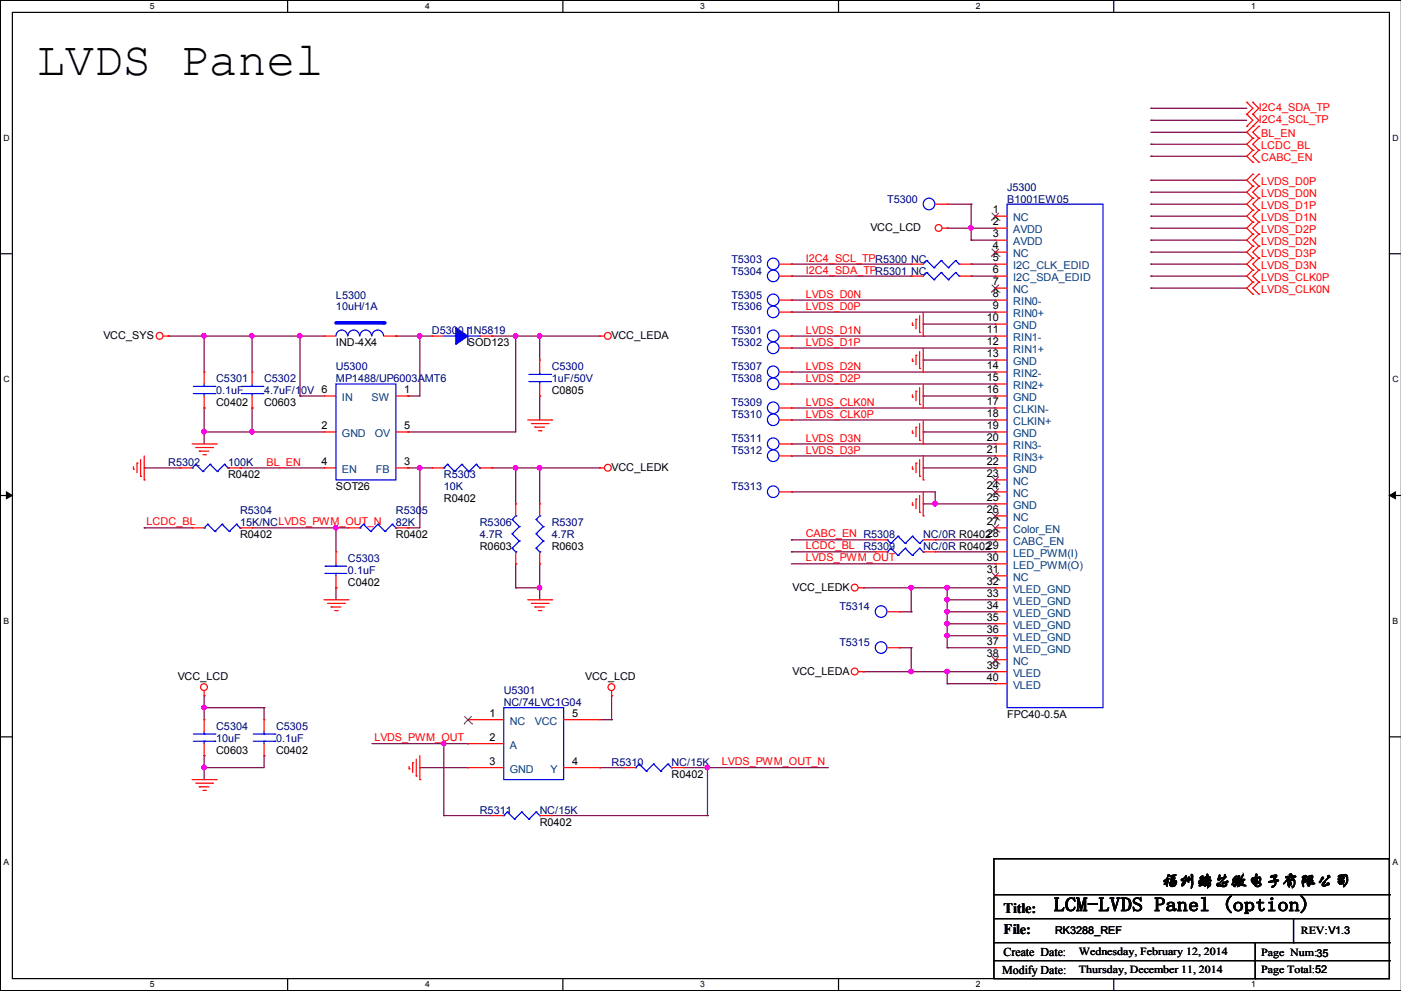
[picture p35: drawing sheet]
<svg xmlns="http://www.w3.org/2000/svg" width="297mm" height="210mm" viewBox="0 0 297 210" stroke-linecap="round" stroke-linejoin="round" font-family="sans-serif">
<defs><g id="words">
<text font-size="10.2" x="7.7" y="15.8">LVDS Panel</text>
<text font-size="4.1" x="223.4" y="193">LCM-LVDS Panel (option)</text>
<text font-size="3.6" x="246.2" y="187.7">福州瑞芯微电子有限公司</text>
<g font-size="3">
<text x="212.7" y="193.4">Title:</text>
<text x="212.7" y="198">File:</text>
</g>
<g font-size="2.5">
<text x="212.7" y="202.5">Create Date:</text>
<text x="212.4" y="206.3">Modify Date:</text>
</g>
<g font-size="2.3" fill="#f00">
<text x="266.8" y="23.6">I2C4_SDA_TP</text>
<text x="266.8" y="26.2">I2C4_SCL_TP</text>
<text x="267.3" y="29">BL_EN</text>
<text x="267.3" y="31.5">LCDC_BL</text>
<text x="267.3" y="34">CABC_EN</text>
<text x="267.3" y="39.1">LVDS_D0P</text>
<text x="267.3" y="41.7">LVDS_D0N</text>
<text x="267.3" y="46.7">LVDS_D1N</text>
<text x="267.3" y="44.2">LVDS_D1P</text>
<text x="267.3" y="51.8">LVDS_D2N</text>
<text x="267.3" y="49.3">LVDS_D2P</text>
<text x="170.8" y="55.5">I2C4_SCL_TPR5300 NC</text>
<text x="170.8" y="58">I2C4_SDA_TPR5301 NC</text>
<text x="267.3" y="56.9">LVDS_D3N</text>
<text x="267.3" y="54.4">LVDS_D3P</text>
<text x="267.3" y="59.4">LVDS_CLK0P</text>
<text x="170.8" y="65.6">LVDS_D0P</text>
<text x="170.8" y="63.1">LVDS_D0N</text>
<text x="267.3" y="62">LVDS_CLK0N</text>
<text x="170.8" y="70.7">LVDS_D1N</text>
<text x="170.8" y="73.2">LVDS_D1P</text>
<text x="170.8" y="78.3">LVDS_D2N</text>
<text x="170.8" y="80.9">LVDS_D2P</text>
<text x="170.8" y="88.5">LVDS_CLK0P</text>
<text x="170.8" y="85.9">LVDS_CLK0N</text>
<text x="170.8" y="93.6">LVDS_D3N</text>
<text x="56.5" y="98.6">BL_EN</text>
<text x="170.8" y="96.1">LVDS_D3P</text>
<text x="31.1" y="111.3">LCDC_BL</text>
<text x="170.8" y="113.9">CABC_EN R5308</text>
<text x="170.8" y="119">LVDS_PWM_OUT</text>
<text x="170.8" y="116.4">LCDC_BL</text>
<text x="79.3" y="157.1">LVDS_PWM_OUT</text>
<text x="153" y="162.1">LVDS_PWM_OUT_N</text>
</g>
<g font-size="2.3" fill="#000080">
<text x="213.5" y="40.4">J5300</text>
<text x="188.1" y="42.9">T5300</text>
<text x="213.5" y="42.9">B1001EW05</text>
<text x="155" y="55.6">T5303</text>
<text x="155" y="58.2">T5304</text>
<text x="71.2" y="63.2">L5300</text>
<text x="71.2" y="65.8">10uH/1A</text>
<text x="155" y="63.2">T5305</text>
<text x="155" y="65.8">T5306</text>
<text x="91.5" y="70.9">D5300 1N5819</text>
<text x="155" y="70.9">T5301</text>
<text x="155" y="73.4">T5302</text>
<text x="45.8" y="81">C5301</text>
<text x="45.8" y="83.6">0.1uF</text>
<text x="56" y="81">C5302</text>
<text x="56" y="83.6">4.7uF/10V 6</text>
<text x="71.2" y="78.5">U5300</text>
<text x="71.2" y="81">MP1488/UP6003AMT6</text>
<text x="116.9" y="78.5">C5300</text>
<text x="116.9" y="81">1uF/50V</text>
<text x="155" y="81">T5308</text>
<text x="155" y="78.5">T5307</text>
<text x="155" y="88.6">T5310</text>
<text x="155" y="86.1">T5309</text>
<text x="155" y="93.7">T5311</text>
<text x="35.6" y="98.8">R5302</text>
<text x="48.3" y="98.8">100K</text>
<text x="94.1" y="101.3">R5303</text>
<text x="155" y="96.3">T5312</text>
<text x="94.1" y="103.9">10K</text>
<text x="155" y="103.9">T5313</text>
<text x="50.9" y="109">R5304</text>
<text x="50.9" y="111.5">15K/NCLVDS_PWM_OUT_N</text>
<text x="83.9" y="109">R5305</text>
<text x="83.9" y="111.5">82K</text>
<text x="101.7" y="111.5">R5306</text>
<text x="116.9" y="111.5">R5307</text>
<text x="73.7" y="119.1">C5303</text>
<text x="101.7" y="114">4.7R</text>
<text x="116.9" y="114">4.7R</text>
<text x="183" y="116.6">R5309</text>
<text x="195.7" y="116.6">NC/0R R040229</text>
<text x="195.7" y="114">NC/0R R040228</text>
<text x="73.7" y="121.7">0.1uF</text>
<text x="177.9" y="129.3">T5314</text>
<text x="177.9" y="136.9">T5315</text>
<text x="106.8" y="147.1">U5301</text>
<text x="106.8" y="149.6">NC/74LVC1G04</text>
<text x="45.8" y="154.7">C5304</text>
<text x="58.5" y="154.7">C5305</text>
<text x="45.8" y="157.2">10uF</text>
<text x="58.5" y="157.2">0.1uF</text>
<text x="129.6" y="162.3">R5310</text>
<text x="142.3" y="162.3">NC/15K</text>
<text x="101.7" y="172.5">R5311</text>
<text x="114.4" y="172.5">NC/15K</text>
</g>
<g font-size="2.3">
<text x="210.4" y="45.2">1</text>
<text x="210.4" y="47.8">2</text>
<text x="184.5" y="49">VCC_LCD</text>
<text x="210.4" y="50.3">3</text>
<text x="210.4" y="52.8">4</text>
<text x="210.4" y="55.4">5</text>
<text x="210.4" y="57.9">6</text>
<text x="210.4" y="60.5">7</text>
<text x="210.4" y="63">8</text>
<text x="210.4" y="65.5">9</text>
<text x="21.9" y="71.9">VCC_SYS</text>
<text x="129.6" y="71.9">VCC_LEDA</text>
<text x="209.1" y="68.1">10</text>
<text x="209.1" y="70.6">11</text>
<text x="71.2" y="73.4">IND-4X4</text>
<text x="99.2" y="73.4">SOD123</text>
<text x="209.1" y="73.2">12</text>
<text x="209.1" y="75.7">13</text>
<text x="85.7" y="83.3">1</text>
<text x="116.9" y="83.6">C0805</text>
<text x="209.1" y="78.2">14</text>
<text x="209.1" y="80.8">15</text>
<text x="209.1" y="83.3">16</text>
<text x="45.8" y="86.1">C0402</text>
<text x="56" y="86.1">C0603</text>
<text x="209.1" y="85.9">17</text>
<text x="209.1" y="88.4">18</text>
<text x="68.2" y="90.9">2</text>
<text x="85.7" y="90.9">5</text>
<text x="209.1" y="90.9">19</text>
<text x="209.1" y="93.5">20</text>
<text x="48.3" y="101.3">R0402</text>
<text x="68.2" y="98.6">4</text>
<text x="85.7" y="98.6">3</text>
<text x="129.6" y="99.8">VCC_LEDK</text>
<text x="209.1" y="96">21</text>
<text x="209.1" y="98.6">22</text>
<text x="209.1" y="101.1">23</text>
<text x="71.2" y="103.9">SOT26</text>
<text x="94.1" y="106.4">R0402</text>
<text x="209.1" y="103.6">24</text>
<text x="209.1" y="106.2">25</text>
<text x="209.1" y="108.7">26</text>
<text x="209.1" y="111.3">27</text>
<text x="50.9" y="114">R0402</text>
<text x="83.9" y="114">R0402</text>
<text x="101.7" y="116.6">R0603</text>
<text x="116.9" y="116.6">R0603</text>
<text x="209.1" y="118.9">30</text>
<text x="73.7" y="124.2">C0402</text>
<text x="168" y="125.2">VCC_LEDK</text>
<text x="209.1" y="121.4">31</text>
<text x="209.1" y="124">32</text>
<text x="209.1" y="126.5">33</text>
<text x="209.1" y="129">34</text>
<text x="209.1" y="131.6">35</text>
<text x="209.1" y="134.1">36</text>
<text x="209.1" y="136.7">37</text>
<text x="168" y="143">VCC_LEDA</text>
<text x="209.1" y="139.2">38</text>
<text x="209.1" y="141.7">39</text>
<text x="37.7" y="144">VCC_LCD</text>
<text x="124" y="144">VCC_LCD</text>
<text x="209.1" y="144.3">40</text>
<text x="103.7" y="151.9">1</text>
<text x="121.3" y="151.9">5</text>
<text x="213.5" y="152.1">FPC40-0.5A</text>
<text x="45.8" y="159.8">C0603</text>
<text x="58.5" y="159.8">C0402</text>
<text x="103.7" y="157">2</text>
<text x="103.7" y="162.1">3</text>
<text x="121.2" y="162.1">4</text>
<text x="142.3" y="164.8">R0402</text>
<text x="114.4" y="175">R0402</text>
<text x="223.6" y="197.9">RK3288_REF</text>
<text x="275.7" y="198">REV:V1.3</text>
<text x="228.7" y="202.3">Wednesday, February 12, 2014</text>
<text x="267.3" y="202.5">Page Num:35</text>
<text x="228.7" y="206.1">Thursday, December 11, 2014</text>
<text x="267.3" y="206.1">Page Total:52</text>
</g>
<g font-size="2.3" fill="#004080">
<text x="214.7" y="46.9">NC</text>
<text x="214.7" y="49.4">AVDD</text>
<text x="214.7" y="52">AVDD</text>
<text x="214.7" y="54.5">NC</text>
<text x="214.7" y="57.1">I2C_CLK_EDID</text>
<text x="214.7" y="59.6">I2C_SDA_EDID</text>
<text x="214.7" y="62.1">NC</text>
<text x="214.7" y="64.7">RIN0-</text>
<text x="214.7" y="67.2">RIN0+</text>
<text x="214.7" y="69.8">GND</text>
<text x="214.7" y="72.3">RIN1-</text>
<text x="214.7" y="74.8">RIN1+</text>
<text x="214.7" y="77.4">GND</text>
<text x="214.7" y="79.9">RIN2-</text>
<text x="214.7" y="82.5">RIN2+</text>
<text x="72.5" y="85">IN</text>
<text x="78.7" y="85">SW</text>
<text x="214.7" y="85">GND</text>
<text x="214.7" y="87.5">CLKIN-</text>
<text x="72.5" y="92.6">GND</text>
<text x="79.4" y="92.6">OV</text>
<text x="214.7" y="90.1">CLKIN+</text>
<text x="214.7" y="92.6">GND</text>
<text x="214.7" y="95.2">RIN3-</text>
<text x="72.5" y="100.2">EN</text>
<text x="79.7" y="100.2">FB</text>
<text x="214.7" y="97.7">RIN3+</text>
<text x="214.7" y="100.2">GND</text>
<text x="214.7" y="102.8">NC</text>
<text x="214.7" y="105.3">NC</text>
<text x="214.7" y="107.9">GND</text>
<text x="214.7" y="110.4">NC</text>
<text x="214.7" y="112.9">Color_EN</text>
<text x="214.7" y="115.5">CABC_EN</text>
<text x="214.7" y="118">LED_PWM(I)</text>
<text x="214.7" y="120.6">LED_PWM(O)</text>
<text x="214.7" y="123.1">NC</text>
<text x="214.7" y="125.6">VLED_GND</text>
<text x="214.7" y="128.2">VLED_GND</text>
<text x="214.7" y="130.7">VLED_GND</text>
<text x="214.7" y="133.3">VLED_GND</text>
<text x="214.7" y="135.8">VLED_GND</text>
<text x="214.7" y="138.3">VLED_GND</text>
<text x="214.7" y="140.9">NC</text>
<text x="214.7" y="143.4">VLED</text>
<text x="214.7" y="146">VLED</text>
<text x="108" y="153.6">NC</text>
<text x="113.4" y="153.6">VCC</text>
<text x="108" y="158.7">A</text>
<text x="108" y="163.7">GND</text>
<text x="116.7" y="163.7">Y</text>
</g>
<g font-size="1.8">
<text x="31.8" y="1.9">5</text>
<text x="90.1" y="1.9">4</text>
<text x="148.4" y="1.9">3</text>
<text x="206.8" y="1.9">2</text>
<text x="265.2" y="1.9">1</text>
<text x=".8" y="29.8">D</text>
<text x="295.2" y="29.8">D</text>
<text x=".8" y="80.9">C</text>
<text x="295.2" y="80.9">C</text>
<text x=".8" y="132.2">B</text>
<text x="295.2" y="132.2">B</text>
<text x=".8" y="183.3">A</text>
<text x="295.2" y="183.3">A</text>
<text x="31.8" y="209.2">5</text>
<text x="90.1" y="209.2">4</text>
<text x="148.4" y="209.2">3</text>
<text x="206.8" y="209.2">2</text>
<text x="265.2" y="209.2">1</text>
</g>
</g></defs>
<path d="M2.6 2.6h291.9v204.7h-291.9zM297 .1h-296.9v209.8h296.9" fill="none" stroke="#000" stroke-width=".25"/>
<g fill="#fff">
<path d="M31.7 .3h1.1v2.1h-1.1z"/>
<path d="M31.7 207.6h1.1v2h-1.1z"/>
</g>
<path d="M61 .1v2.5M61 207.3v2.6" fill="none" stroke="#000" stroke-width=".25"/>
<g fill="#fff">
<path d="M90.1 .3h1v2.1h-1z"/>
<path d="M90.1 207.6h1v2h-1z"/>
</g>
<path d="M119.3 .1v2.5M119.3 207.3v2.6" fill="none" stroke="#000" stroke-width=".25"/>
<g fill="#fff">
<path d="M148.4 .3h1v2.1h-1z"/>
<path d="M148.4 207.6h1v2h-1z"/>
</g>
<path d="M177.7 .1v2.5M177.7 207.3v2.6" fill="none" stroke="#000" stroke-width=".25"/>
<g fill="#fff">
<path d="M206.8 .3h1.1v2.1h-1.1z"/>
<path d="M206.8 207.6h1.1v2h-1.1z"/>
</g>
<path d="M236.1 .1v2.5M236.1 207.3v2.6" fill="none" stroke="#000" stroke-width=".25"/>
<g fill="#fff">
<path d="M265.2 .3h1v2.1h-1z"/>
<path d="M265.2 207.6h1v2h-1z"/>
<path d="M.8 28.2h1.2v2h-1.2z"/>
<path d="M295.1 28.2h1.3v2h-1.3z"/>
<path d="M.8 79.3h1.2v2.1h-1.2z"/>
<path d="M295.1 79.3h1.3v2.1h-1.3z"/>
</g>
<path d="M.1 53.8h2.5M294.5 53.8h2.5" fill="none" stroke="#000" stroke-width=".25"/>
<g fill="#fff">
<path d="M.8 130.6h1.1v2h-1.1z"/>
<path d="M295.1 130.6h1.2v2h-1.2z"/>
</g>
<path d="M.1 105h2.5M294.5 105h2.5" fill="none" stroke="#000" stroke-width=".25"/>
<path d="M1.4 104.2l1.2 .8-1.2 .7zM294.5 105l1.2-.8v1.5z" fill="#000" stroke="#000" stroke-width=".21"/>
<g fill="#fff">
<path d="M.8 181.7h1.1v2h-1.1z"/>
<path d="M295.1 181.7h1.1v2h-1.1z"/>
</g>
<g fill="none" stroke="#000" stroke-width=".25">
<path d="M.1 156.1h2.5M294.5 156.1h2.5M210.7 181.9h83.8v25.4h-83.8zM210.7 189.6h83.8M210.7 194.6h83.8M210.7 199.7h83.8M266 199.7v7.6M274.2 199.7h.1M274.2 194.6v5.1M294.5 189.6h.1M294.5 194.6h.1M294.5 199.7h.1"/>
<path d="M210.7 203.5h83.8M266 207.3h.1M294.5 203.5h.1"/>
</g>
<g fill="none" stroke="#800040" stroke-width=".25">
<path d="M243.9 25.5h.1M243.9 22.9h.1M243.9 30.6h.1M243.9 38.2h.1M243.9 33.1h.1M243.9 25.5h20.3M243.9 22.9h20.3M243.9 30.6h20.3M243.9 28h20.3M243.9 38.2h20.3M243.9 33.1h20.3M264.2 28h.1"/>
<path d="M167.7 56h.1M167.7 58.5h.1M167.7 56h25.4M167.7 58.5h25.4M200.7 48.3h.1M200.7 48.3h10.2M200.7 43.3h5.1M205.8 48.3h.1M205.8 50.9h.1M205.8 56h.1M205.8 58.5h.1M205.8 43.3h.1"/>
<path d="M205.8 56h5.1M205.8 58.5h5.1M205.8 50.9h5.1M205.8 43.3v7.6M243.9 40.7h.1M243.9 43.3h.1M243.9 45.8h.1M243.9 48.3h.1M243.9 50.9h.1M243.9 53.4h.1M243.9 56h.1M243.9 58.5h.1"/>
<path d="M243.9 56h20.3M243.9 58.5h20.3M243.9 48.3h20.3M243.9 50.9h20.3M243.9 40.7h20.3M243.9 43.3h20.3M243.9 45.8h20.3M243.9 53.4h20.3M35.6 71.2h.1M35.6 71.2h33.1M43.3 71.2h.1M43.3 71.2v7.6"/>
<path d="M53.4 71.2h.1M53.4 71.2v7.6M63.6 71.2h.1M63.6 71.2v12.7M83.9 71.2h.1M83.9 71.2h7.6M89 71.2h.1M89 71.2v12.7h-2.6M104.2 71.2h.1M104.2 71.2h22.9M109.3 71.2h.1M109.3 71.2v20.3h-22.9"/>
<path d="M114.4 71.2h.1M114.4 71.2v5.1M167.7 71.2h.1M167.7 78.8h.1M167.7 73.7h.1M167.7 66.1h.1M167.7 63.6h.1M167.7 71.2h43.2M167.7 78.8h43.2M167.7 73.7h43.2M167.7 66.1h43.2M167.7 63.6h43.2"/>
<path d="M195.7 76.3h.1M195.7 68.7h.1M195.7 76.3h15.2M195.7 68.7h15.2M243.9 61h.1M243.9 61h20.3M30.6 99.1h.1M30.6 99.1h7.6M43.3 91.5h.1M43.3 86.4h.1M43.3 91.5h25.4M43.3 86.4v7.7"/>
<path d="M50.9 99.1h.1M50.9 99.1h17.8M53.4 91.5h.1M53.4 86.4h.1M53.4 86.4v5.1M63.6 83.9h.1M63.6 83.9h5.1M86.4 99.1h.1M86.4 83.9h.1M86.4 91.5h.1M86.4 99.1h5.1M89 99.1h.1"/>
<path d="M89 99.1v12.7h-2.6M104.2 99.1h.1M104.2 99.1h22.9M109.3 99.1h.1M109.3 99.1v7.7M114.4 99.1h.1M114.4 83.9h.1M114.4 83.9v5.1M114.4 99.1v7.7M167.7 96.6h.1M167.7 94.1h.1M167.7 81.4h.1"/>
<path d="M167.7 89h.1M167.7 86.4h.1M167.7 96.6h43.2M167.7 94.1h43.2M167.7 81.4h43.2M167.7 89h43.2M167.7 86.4h43.2M195.7 99.1h.1M195.7 83.9h.1M195.7 91.5h.1M195.7 99.1h15.2M195.7 83.9h15.2"/>
<path d="M195.7 91.5h15.2M30.6 111.8h.1M30.6 111.8h10.1M53.4 111.8h20.3M71.2 111.8h.1M71.2 111.8v5.1M86.4 111.8h.1M109.3 119.5h.1M109.3 119.5v5M114.4 119.5h.1M114.4 119.5v7.6M167.7 104.2h.1"/>
<path d="M167.7 114.4h.1M167.7 116.9h.1M167.7 104.2h30.5v2.6M167.7 114.4h17.8M167.7 119.5h43.2M167.7 116.9h17.8M195.7 106.8h.1M195.7 106.8h15.2M198.2 106.8h.1M198.2 114.4h12.7M198.2 116.9h12.7M210.9 114.4h.1"/>
<path d="M210.9 119.5h.1M210.9 116.9h.1M71.2 124.5h.1M71.2 124.5v2.6M109.3 124.5h.1M109.3 124.5h5.1M114.4 124.5h.1M183 124.5h.1M183 124.5h27.9M190.6 129.6h2.5M190.6 137.2h2.5M193.1 124.5h.1"/>
<path d="M193.1 129.6h.1M193.1 137.2h.1M193.1 124.5v5.1M193.1 137.2v5.1M200.7 124.5h.1M200.7 127.1h.1M200.7 129.6h.1M200.7 132.2h.1M200.7 134.7h.1M200.7 137.2h.1M200.7 124.5v12.7M200.7 129.6h10.2"/>
<path d="M200.7 127.1h10.2M200.7 132.2h10.2M200.7 134.7h10.2M200.7 137.2h10.2M43.3 149.9h.1M43.3 147.4h.1M43.3 147.4v5.1M43.3 149.9h12.7M56 149.9h.1M56 149.9v2.6M78.8 157.6h20.3M94.1 157.6h.1"/>
<path d="M94.1 157.6v15.2M99.1 157.6h.1M127.1 152.5h2.5M129.6 152.5h.1M129.6 147.4h.1M129.6 147.4v5.1M183 142.3h.1M183 142.3h27.9M193.1 142.3h.1M200.7 142.3h.1M200.7 144.9h.1M200.7 142.3v2.6"/>
<path d="M200.7 144.9h10.2M43.3 160.1h.1M43.3 162.6h.1M43.3 160.1v5.1M56 160.1h.1M56 160.1v2.5h-12.7M89 162.6h.1M89 162.6h10.1M94.1 172.8h.1M94.1 172.8h10.1M116.9 172.8h33M127.1 162.6h.1"/>
<path d="M127.1 162.6h5.1M144.9 162.6h30.4M149.9 162.6h.1M149.9 172.8h.1M149.9 162.6v10.2M175.3 162.6h.1"/>
</g>
<g fill="#f0f" stroke="#f0f" stroke-width=".25">
<circle cx="200.7" cy="127" r=".47"/>
<circle cx="200.7" cy="124.5" r=".47"/>
<circle cx="200.7" cy="129.6" r=".47"/>
<circle cx="200.7" cy="134.7" r=".47"/>
<circle cx="200.7" cy="132.1" r=".47"/>
<circle cx="205.8" cy="48.3" r=".47"/>
<circle cx="200.7" cy="142.3" r=".47"/>
<circle cx="114.3" cy="124.5" r=".47"/>
<circle cx="53.4" cy="91.5" r=".47"/>
<circle cx="88.9" cy="99.1" r=".47"/>
<circle cx="88.9" cy="71.2" r=".47"/>
<circle cx="71.2" cy="111.8" r=".47"/>
<circle cx="114.3" cy="99.1" r=".47"/>
<circle cx="109.3" cy="99.1" r=".47"/>
<circle cx="114.3" cy="71.2" r=".47"/>
<circle cx="63.5" cy="71.2" r=".47"/>
<circle cx="109.3" cy="71.2" r=".47"/>
<circle cx="43.2" cy="71.2" r=".47"/>
<circle cx="43.2" cy="91.5" r=".47"/>
<circle cx="53.4" cy="71.2" r=".47"/>
<circle cx="193.1" cy="124.5" r=".47"/>
<circle cx="193.1" cy="142.3" r=".47"/>
<circle cx="198.2" cy="106.7" r=".47"/>
<circle cx="43.2" cy="149.9" r=".47"/>
<circle cx="43.2" cy="162.6" r=".47"/>
<circle cx="149.9" cy="162.6" r=".47"/>
<circle cx="94" cy="157.5" r=".47"/>
</g>
<g fill="none" stroke="#f00" stroke-width=".25">
<path d="M264.2 26.8h.1M264.2 24.2h.1M264.2 21.7h.1M264.2 24.2l1.3 1.3-1.3 1.3M264.2 21.7l1.3 1.2-1.3 1.3M265.5 26.8h.1M265.5 24.2h.1M265.5 21.7h.1M265.5 29.3h.1M265.5 31.8h.1M265.5 36.9h.1M265.5 39.5h.1"/>
<path d="M265.5 34.4h.1M265.5 24.2l1.3 1.3-2.6 2.5 1.3 1.3M265.5 21.7l1.3 1.2-1.3 1.3M265.5 29.3l-1.3 1.3 1.3 1.2M265.5 36.9l-1.3 1.3 1.3 1.3M265.5 39.5l-1.3 1.2 1.3 1.3M265.5 31.8l-1.3 1.3 1.3 1.3M266.8 29.3h.1M266.8 26.8h.1M266.8 31.8h.1M266.8 39.5h.1M266.8 36.9h.1"/>
<path d="M266.8 34.4h.1M266.8 26.8l-1.3 1.2 1.3 1.3M266.8 29.3l-1.3 1.3 1.3 1.2M266.8 36.9l-1.3 1.3 1.3 1.3M266.8 39.5l-1.3 1.2 1.3 1.3M266.8 31.8l-1.3 1.3 1.3 1.3M165.2 56h2.5M165.2 58.5h2.5M167.7 56h.1M167.7 58.5h.1M193.1 56h.1M193.1 58.5h.1"/>
<path d="M193.1 56h2.6M193.1 58.5h2.6M198.2 43.3h2.5M199.7 48.3h1M200.7 48.3h.1M200.7 43.3h.1M203.3 56h2.5M203.3 58.5h2.5M205.8 56h.1M205.8 58.5h.1M265.5 42h.1M265.5 44.5h.1"/>
<path d="M265.5 47.1h.1M265.5 49.6h.1M265.5 52.2h.1M265.5 54.7h.1M265.5 57.2h.1M265.5 59.8h.1M265.5 44.5l-1.3 1.3 1.3 1.3M265.5 42l-1.3 1.3 1.3 1.2M265.5 49.6l-1.3 1.3 1.3 1.3M265.5 47.1l-1.3 1.2 1.3 1.3M265.5 54.7l-1.3 1.3 1.3 1.2M265.5 52.2l-1.3 1.2 1.3 1.3"/>
<path d="M265.5 57.2l-1.3 1.3 1.3 1.3M265.5 59.8l-1.3 1.2 1.3 1.3M266.8 42h.1M266.8 47.1h.1M266.8 44.5h.1M266.8 52.2h.1M266.8 49.6h.1M266.8 57.2h.1M266.8 54.7h.1M266.8 59.8h.1M266.8 44.5l-1.3 1.3 1.3 1.3M266.8 42l-1.3 1.3 1.3 1.2"/>
<path d="M266.8 49.6l-1.3 1.3 1.3 1.3M266.8 47.1l-1.3 1.2 1.3 1.3M266.8 54.7l-1.3 1.3 1.3 1.2M266.8 52.2l-1.3 1.2 1.3 1.3M266.8 57.2l-1.3 1.3 1.3 1.3M266.8 59.8l-1.3 1.2 1.3 1.3M34.6 71.2h1M35.6 71.2h.1M53.4 78.8h.1M53.4 78.8v2.6M91.5 71.2h.1M91.5 71.2h2.6"/>
<path d="M101.7 71.2h2.5M104.2 71.2h.1M127.1 71.2h.1M127.1 71.2h1M165.2 63.6h2.5M167.7 63.6h.1M193.4 68.9h.1M193.4 76.5h.1M193.4 68.4v.5M193.4 76v.5M194.1 67.6h.1M194.1 75.3h.1"/>
<path d="M194.1 67.6v2.1M194.1 75.3v2M194.9 70.4h.1M194.9 78.1h.1M194.9 66.9v3.5M194.9 74.5v3.6M195.7 71.2h.1M195.7 78.8h.1M195.7 66.1v5.1M195.7 73.7v5.1M265.5 62.3h.1M266.8 62.3h.1"/>
<path d="M28.3 99.4h.1M28.3 98.9v.5M29 98.1h.1M29 98.1v2.1M29.8 97.4v3.5M30.6 96.6v5.1M40.7 94.1h5.1M41.5 94.8h3.5M42.2 95.6h.1M42.2 95.6h2.1M43 96.4h.5M43.5 96.4h.1"/>
<path d="M45 94.8h.1M45.8 94.1h.1M53.4 86.4h.1M53.4 83.9v2.5M68.7 91.5h.1M68.7 83.9h.1M68.7 99.1h.1M68.7 99.1h2.5M68.7 83.9h2.5M68.7 91.5h2.5M83.9 99.1h2.5M83.9 83.9h2.5"/>
<path d="M83.9 91.5h2.5M86.4 83.9h.1M86.4 99.1h.1M86.4 91.5h.1M91.5 99.1h.1M91.5 99.1h2.6M101.7 99.1h2.5M104.2 99.1h.1M111.8 89h5.1M112.6 89.7h3.6M113.4 90.5h.1M113.4 90.5h2"/>
<path d="M114.1 91.3h.5M114.6 91.3h.1M116.2 89.7h.1M116.9 89h.1M127.1 99.1h.1M127.1 99.1h1M165.2 81.4h2.5M167.7 81.4h.1M193.4 99.4h.1M193.4 84.2h.1M193.4 91.8h.1M193.4 83.7v.5"/>
<path d="M193.4 91.3v.5M193.4 98.9v.5M194.1 98.1h.1M194.1 82.9h.1M194.1 90.5h.1M194.1 82.9v2M194.1 90.5v2M194.1 98.1v2.1M194.9 85.7h.1M194.9 93.3h.1M194.9 82.1v3.6M194.9 89.7v3.6"/>
<path d="M194.9 97.4v3.5M195.7 86.4h.1M195.7 94.1h.1M195.7 81.4v5M195.7 89v5.1M195.7 96.6v5.1M29.8 100.9h.1M30.6 101.7h.1M71.2 116.9h.1M71.2 116.9v2.6M109.3 106.8h.1M109.3 119.5h.1"/>
<path d="M109.3 106.8v2.5M109.3 116.9v2.6M185.5 116.9h.1M185.5 114.4h.1M185.5 116.9h2.5M185.5 114.4h2.5M193.4 107h.1M193.4 106.5v.5M194.1 105.7h.1M194.1 105.7v2.1M194.9 108.5h.1M194.9 100.9h.1"/>
<path d="M194.9 105v3.5M195.7 109.3h.1M195.7 101.7h.1M195.7 104.2v5.1M195.7 116.9h2.5M195.7 114.4h2.5M198.2 116.9h.1M198.2 114.4h.1M68.7 127.1h5M69.4 127.8h3.6M70.2 128.6h.1M70.2 128.6h2"/>
<path d="M71 129.4h.5M71.2 124.5h.1M71.2 122v2.5M71.5 129.4h.1M73 127.8h.1M73.7 127.1h.1M111.8 127.1h5.1M112.6 127.8h3.6M113.4 128.6h.1M113.4 128.6h2M114.1 129.4h.5M114.6 129.4h.1"/>
<path d="M116.2 127.8h.1M116.9 127.1h.1M181.9 124.5h1.1M183 124.5h.1M188 129.6h2.6M188 137.2h2.6M190.6 129.6h.1M190.6 137.2h.1M43.3 147.4h.1M43.3 146.4v1M129.6 147.4h.1M129.6 146.4v1"/>
<path d="M181.9 142.3h1.1M183 142.3h.1M40.7 165.2h5.1M41.5 165.9h3.5M42.2 166.7h.1M42.2 166.7h2.1M43 167.5h.5M43.5 167.5h.1M45 165.9h.1M45.8 165.2h.1M86.7 162.9h.1M86.7 162.4v.5"/>
<path d="M87.5 161.6h.1M87.5 161.6v2.1M88.2 164.4h.1M88.2 160.9v3.5M89 165.2h.1M89 160.1v5.1M132.2 162.6h.1M132.2 162.6h2.5M142.3 162.6h2.6M144.9 162.6h.1"/>
<circle cx="198.9" cy="48.3" r=".72"/>
<circle cx="33.8" cy="71.2" r=".72"/>
<circle cx="128.8" cy="71.2" r=".72"/>
<circle cx="128.8" cy="99.1" r=".72"/>
<circle cx="181.1" cy="124.5" r=".72"/>
<circle cx="43.2" cy="145.6" r=".72"/>
<circle cx="129.6" cy="145.6" r=".72"/>
<circle cx="181.1" cy="142.3" r=".72"/>
</g>
<g fill="none" stroke="#00f" stroke-width=".25">
<path d="M196.4 55.2h.1M196.4 57.7h.1M196.4 55.2l-.7 .8M196.4 55.2l1.6 1.5M196.4 57.7l-.7 .8M196.4 57.7l1.6 1.6M198 56.7h.1M198 59.3h.1M199.5 55.2h.1M199.5 57.7h.1M199.5 55.2l-1.5 1.5M199.5 55.2l1.5 1.5"/>
<path d="M199.5 57.7l-1.5 1.6M199.5 57.7l1.5 1.6M201 56.7h.1M201 59.3h.1M202.5 55.2h.1M202.5 57.7h.1M202.5 55.2l-1.5 1.5M202.5 55.2l.8 .8M202.5 57.7l-1.5 1.6M202.5 57.7l.8 .8M203.3 56h.1M203.3 58.5h.1"/>
<path d="M71.2 71.2a1.23 1.23 0 0 1 1.2-1.3 1.23 1.23 0 0 1 1.3 1.3M73.7 71.2a1.23 1.23 0 0 1 1.3-1.3 1.23 1.23 0 0 1 1.2 1.3M76.3 71.2a1.23 1.23 0 0 1 1.2-1.3 1.23 1.23 0 0 1 1.2 1.3M78.8 71.2a1.23 1.23 0 0 1 1.3-1.3 1.23 1.23 0 0 1 1.2 1.3M94.1 71.2h2.5M96.6 71.2h.1M99.1 69.4h.1M99.1 69.4v3.6M99.1 71.2h2.6M101.7 71.2h.1M51.1 83.4h4.6M51.1 81.9h4.6"/>
<path d="M53.4 81.9h.1M53.4 83.4h.1M53.4 81.4v.5M53.4 83.4v.5M55.7 83.4h.1M55.7 81.9h.1M71.2 81.4h12.7v20.3h-12.7zM94.1 99.1h.1M94.8 98.4h.1M94.8 98.4l-.7 .7M94.8 98.4l1.6 1.5M96.4 99.9h.1"/>
<path d="M97.9 98.4h.1M97.9 98.4l-1.5 1.5M97.9 98.4l1.5 1.5M99.4 99.9h.1M100.9 98.4h.1M100.9 98.4l-1.5 1.5M100.9 98.4l.8 .7M101.7 99.1h.1M68.9 120h.1M68.9 120h4.6M71.2 120h.1M71.2 119.5v.5"/>
<path d="M108.5 110.1h.1M108.5 113.1h.1M108.5 116.2h.1M108.5 110.1l1.6 1.5M108.5 113.1l1.6 1.5M108.5 116.2l.8 .7M109.3 116.9h.1M109.3 109.3h.1M109.3 109.3l-.8 .8M110.1 111.6h.1M110.1 114.6h.1M110.1 111.6l-1.6 1.5"/>
<path d="M110.1 114.6l-1.6 1.6M188 116.9h.1M188 114.4h.1M188 114.4l.8 .7M188.8 116.2h.1M188.8 115.1h.1M188.8 116.2l-.8 .7M188.8 116.2l1.5 1.5M190.3 117.7h.1M190.3 113.6h.1M190.3 113.6l1.6 1.5M190.3 113.6l-1.5 1.5"/>
<path d="M191.9 116.2h.1M191.9 115.1h.1M191.9 116.2l-1.6 1.5M191.9 116.2l1.5 1.5M193.4 117.7h.1M193.4 113.6h.1M193.4 113.6l1.5 1.5M193.4 113.6l-1.5 1.5M194.9 116.2h.1M194.9 115.1h.1M194.9 116.2l-1.5 1.5M194.9 116.2l.8 .7"/>
<path d="M195.7 116.9h.1M195.7 114.4l-.8 .7M68.9 121.5h.1M68.9 121.5h4.6M71.2 121.5h.1M71.2 121.5v.5M134.7 162.6h.1M135.5 161.9h.1M135.5 161.9l-.8 .7M135.5 161.9l1.5 1.5M137 163.4h.1M138.5 161.9h.1"/>
<path d="M138.5 161.9l-1.5 1.5M138.5 161.9l1.5 1.5M140 163.4h.1M141.6 161.9h.1M141.6 161.9l-1.6 1.5M141.6 161.9l.7 .7M142.3 162.6h.1"/>
<circle cx="163.9" cy="58.5" r="1.23"/>
<circle cx="163.9" cy="55.9" r="1.23"/>
<circle cx="196.9" cy="43.2" r="1.23"/>
<circle cx="163.9" cy="63.5" r="1.23"/>
<circle cx="163.9" cy="81.3" r="1.23"/>
<circle cx="186.7" cy="129.6" r="1.23"/>
<circle cx="186.7" cy="137.2" r="1.23"/>
</g>
<path d="M96.6 69.4l2.5 1.8-2.5 1.8z" fill-rule="evenodd" fill="#00f" stroke="#00f" stroke-width=".25"/>
<path d="M71.2 68.4h10.2" fill="none" stroke="#00f" stroke-width=".76"/>
<circle cx="81.4" cy="68.4" r=".38" fill="#00f"/>
<g fill="none" stroke="#f00" stroke-width=".25">
<path d="M210.9 45.8h.1M210.9 48.3h.1M210.9 50.9h.1M210.9 53.4h.1M210.9 56h.1M210.9 58.5h.1M210.9 45.8h2.5M210.9 48.3h2.5M210.9 50.9h2.5M210.9 53.4h2.5M210.9 56h2.5M210.9 58.5h2.5"/>
<path d="M43.3 78.8h.1M43.3 78.8v2.6M68.7 71.2h.1M68.7 71.2h2.5M81.4 71.2h2.5M83.9 71.2h.1M114.4 76.3h.1M114.4 76.3v2.5M165.2 71.2h2.5M165.2 66.1h2.5M165.2 73.7h2.5M165.2 78.8h2.5"/>
<path d="M167.7 66.1h.1M167.7 71.2h.1M167.7 73.7h.1M167.7 78.8h.1M210.9 61h.1M210.9 63.6h.1M210.9 66.1h.1M210.9 68.7h.1M210.9 71.2h.1M210.9 73.7h.1M210.9 76.3h.1M210.9 78.8h.1"/>
<path d="M210.9 71.2h2.5M210.9 66.1h2.5M210.9 61h2.5M210.9 63.6h2.5M210.9 68.7h2.5M210.9 73.7h2.5M210.9 76.3h2.5M210.9 78.8h2.5M38.2 99.1h.1M38.2 99.1h2.5M43.3 86.4h.1M43.3 83.9v2.5"/>
<path d="M48.3 99.1h2.6M50.9 99.1h.1M114.4 83.9h.1M114.4 81.4v2.5M165.2 89h2.5M165.2 86.4h2.5M165.2 94.1h2.5M165.2 96.6h2.5M167.7 89h.1M167.7 86.4h.1M167.7 94.1h.1M167.7 96.6h.1"/>
<path d="M210.9 81.4h.1M210.9 83.9h.1M210.9 86.4h.1M210.9 89h.1M210.9 91.5h.1M210.9 94.1h.1M210.9 96.6h.1M210.9 99.1h.1M210.9 89h2.5M210.9 81.4h2.5M210.9 83.9h2.5M210.9 86.4h2.5"/>
<path d="M210.9 91.5h2.5M210.9 94.1h2.5M210.9 96.6h2.5M210.9 99.1h2.5M40.7 111.8h.1M40.7 111.8h2.6M50.9 111.8h2.5M53.4 111.8h.1M73.7 111.8h.1M73.7 111.8h2.6M83.9 111.8h2.5M86.4 111.8h.1"/>
<path d="M114.4 106.8h.1M114.4 119.5h.1M114.4 106.8v2.5M114.4 116.9v2.6M165.2 104.2h2.5M167.7 104.2h.1M210.9 101.7h.1M210.9 104.2h.1M210.9 106.8h.1M210.9 109.3h.1M210.9 111.8h.1M210.9 114.4h.1"/>
<path d="M210.9 116.9h.1M210.9 119.5h.1M210.9 101.7h2.5M210.9 104.2h2.5M210.9 106.8h2.5M210.9 109.3h2.5M210.9 111.8h2.5M210.9 114.4h2.5M210.9 116.9h2.5M210.9 119.5h2.5M210.9 122h.1M210.9 124.5h.1"/>
<path d="M210.9 127.1h.1M210.9 129.6h.1M210.9 132.2h.1M210.9 134.7h.1M210.9 137.2h.1M210.9 139.8h.1M210.9 122h2.5M210.9 124.5h2.5M210.9 127.1h2.5M210.9 129.6h2.5M210.9 132.2h2.5M210.9 134.7h2.5"/>
<path d="M210.9 137.2h2.5M210.9 139.8h2.5M43.3 152.5h.1M43.3 152.5v2.5M43.3 157.6v2.5M56 152.5h.1M56 152.5v2.5M56 157.6v2.5M99.1 152.5h.1M99.1 157.6h.1M99.1 152.5h7.7M99.1 157.6h7.7"/>
<path d="M119.5 152.5h7.6M127.1 152.5h.1M210.9 142.3h.1M210.9 144.9h.1M210.9 142.3h2.5M210.9 144.9h2.5M43.3 160.1h.1M56 160.1h.1M99.1 162.6h.1M99.1 162.6h7.7M104.2 172.8h.1M104.2 172.8h2.6"/>
<path d="M114.4 172.8h2.5M116.9 172.8h.1M119.5 162.6h7.6M127.1 162.6h.1"/>
</g>
<g fill="none" stroke="#00f" stroke-width=".25">
<path d="M213.4 43.3h20.4v106.6h-20.4zM112.1 79.3h4.6M114.4 79.3h.1M114.4 78.8v.5M116.7 79.3h.1M40.7 99.1h.1M41 83.4h4.6M41 81.9h4.6M41.5 98.4h.1M41.5 98.4l-.8 .7M41.5 98.4l1.5 1.5M43 99.9h.1"/>
<path d="M43.3 81.9h.1M43.3 83.4h.1M43.3 81.4v.5M43.3 83.4v.5M44.5 98.4h.1M44.5 98.4l-1.5 1.5M44.5 98.4l1.6 1.5M45.6 83.4h.1M45.6 81.9h.1M46.1 99.9h.1M47.6 98.4h.1M47.6 98.4l-1.5 1.5"/>
<path d="M47.6 98.4l.7 .7M48.3 99.1h.1M112.1 80.9h4.6M114.4 80.9h.1M114.4 80.9v.5M116.7 80.9h.1M43.3 111.8h.1M44 111.1h.1M44 111.1l-.7 .7M44 111.1l1.6 1.5M45.6 112.6h.1M47.1 111.1h.1"/>
<path d="M47.1 111.1l-1.5 1.5M47.1 111.1l1.5 1.5M48.6 112.6h.1M50.1 111.1h.1M50.1 111.1l-1.5 1.5M50.1 111.1l.8 .7M50.9 111.8h.1M76.3 111.8h.1M77 111.1h.1M77 111.1l-.7 .7M77 111.1l1.6 1.5M78.6 112.6h.1"/>
<path d="M80.1 111.1h.1M80.1 111.1l-1.5 1.5M80.1 111.1l1.5 1.5M81.6 112.6h.1M83.1 111.1h.1M83.1 111.1l-1.5 1.5M83.1 111.1l.8 .7M83.9 111.8h.1M113.6 110.1h.1M113.6 113.1h.1M113.6 116.2h.1M113.6 110.1l1.5 1.5"/>
<path d="M113.6 113.1l1.5 1.5M113.6 116.2l.8 .7M114.4 116.9h.1M114.4 109.3h.1M114.4 109.3l-.8 .8M115.1 111.6h.1M115.1 114.6h.1M115.1 111.6l-1.5 1.5M115.1 114.6l-1.5 1.6M41 157.1h4.6M41 155.5h4.6M43.3 155.5h.1"/>
<path d="M43.3 157.1h.1M43.3 155v.5M43.3 157.1v.5M45.6 157.1h.1M45.6 155.5h.1M53.7 157.1h4.6M53.7 155.5h4.6M56 155.5h.1M56 157.1h.1M56 155v.5M56 157.1v.5M58.3 157.1h.1"/>
<path d="M58.3 155.5h.1M106.8 149.9h12.7v15.3h-12.7zM106.8 172.8h.1M107.5 172h.1M107.5 172l-.7 .8M107.5 172l1.6 1.6M109.1 173.6h.1M110.6 172h.1M110.6 172l-1.5 1.6M110.6 172l1.5 1.6M112.1 173.6h.1M113.6 172h.1"/>
<path d="M113.6 172l-1.5 1.6M113.6 172l.8 .8M114.4 172.8h.1"/>
<circle cx="163.9" cy="78.8" r="1.23"/>
<circle cx="163.9" cy="73.7" r="1.23"/>
<circle cx="163.9" cy="66.1" r="1.23"/>
<circle cx="163.9" cy="71.2" r="1.23"/>
<circle cx="163.9" cy="88.9" r="1.23"/>
<circle cx="163.9" cy="86.4" r="1.23"/>
<circle cx="163.9" cy="94" r="1.23"/>
<circle cx="163.9" cy="96.6" r="1.23"/>
<circle cx="163.9" cy="104.2" r="1.23"/>
</g>
<g fill="none" stroke="#804000" stroke-width=".21">
<path d="M210.1 46.7h.1M210.1 54.3h.1M210.2 45.1l1.6 1.6M210.2 52.7l1.6 1.6M211.7 45.1l-1.6 1.6M211.7 52.7l-1.6 1.6M211.8 46.7h.1M211.8 54.3h.1M210.1 61.9h.1M210.2 60.3l1.6 1.6M211.7 60.3l-1.6 1.6M211.8 61.9h.1"/>
<path d="M210.1 102.6h.1M210.1 105.1h.1M210.1 110.2h.1M210.1 112.7h.1M210.2 101l1.6 1.6M210.2 103.5l1.6 1.6M210.2 108.6l1.6 1.6M210.2 111.1l1.6 1.6M211.7 101l-1.6 1.6M211.7 103.5l-1.6 1.6M211.7 108.6l-1.6 1.6M211.7 111.1l-1.6 1.6"/>
<path d="M211.8 102.6h.1M211.8 105.1h.1M211.8 110.2h.1M211.8 112.7h.1M210.1 122.9h.1M210.2 121.3l1.6 1.6M210.2 139.1l1.6 1.6M211.7 121.3l-1.6 1.6M211.7 139.1l-1.6 1.6M211.8 122.9h.1M98.3 153.4h.1M98.4 151.8l1.6 1.6"/>
<path d="M99.9 151.8l-1.6 1.6M100 153.4h.1M210.1 140.7h.1M211.8 140.7h.1"/>
</g>
<g fill="#f0f" stroke="#f0f" stroke-width=".25">
<circle cx="200.7" cy="127" r=".47"/>
<circle cx="200.7" cy="124.5" r=".47"/>
<circle cx="200.7" cy="129.6" r=".47"/>
<circle cx="200.7" cy="134.7" r=".47"/>
<circle cx="200.7" cy="132.1" r=".47"/>
<circle cx="205.8" cy="48.3" r=".47"/>
<circle cx="200.7" cy="142.3" r=".47"/>
<circle cx="114.3" cy="124.5" r=".47"/>
<circle cx="53.4" cy="91.5" r=".47"/>
<circle cx="88.9" cy="99.1" r=".47"/>
<circle cx="88.9" cy="71.2" r=".47"/>
<circle cx="71.2" cy="111.8" r=".47"/>
<circle cx="114.3" cy="99.1" r=".47"/>
<circle cx="109.3" cy="99.1" r=".47"/>
<circle cx="114.3" cy="71.2" r=".47"/>
<circle cx="63.5" cy="71.2" r=".47"/>
<circle cx="109.3" cy="71.2" r=".47"/>
<circle cx="43.2" cy="71.2" r=".47"/>
<circle cx="43.2" cy="91.5" r=".47"/>
<circle cx="53.4" cy="71.2" r=".47"/>
<circle cx="193.1" cy="124.5" r=".47"/>
<circle cx="193.1" cy="142.3" r=".47"/>
<circle cx="198.2" cy="106.7" r=".47"/>
<circle cx="43.2" cy="149.9" r=".47"/>
<circle cx="43.2" cy="162.6" r=".47"/>
<circle cx="149.9" cy="162.6" r=".47"/>
<circle cx="94" cy="157.5" r=".47"/>
</g>
<use href="#words"/>
</svg>
